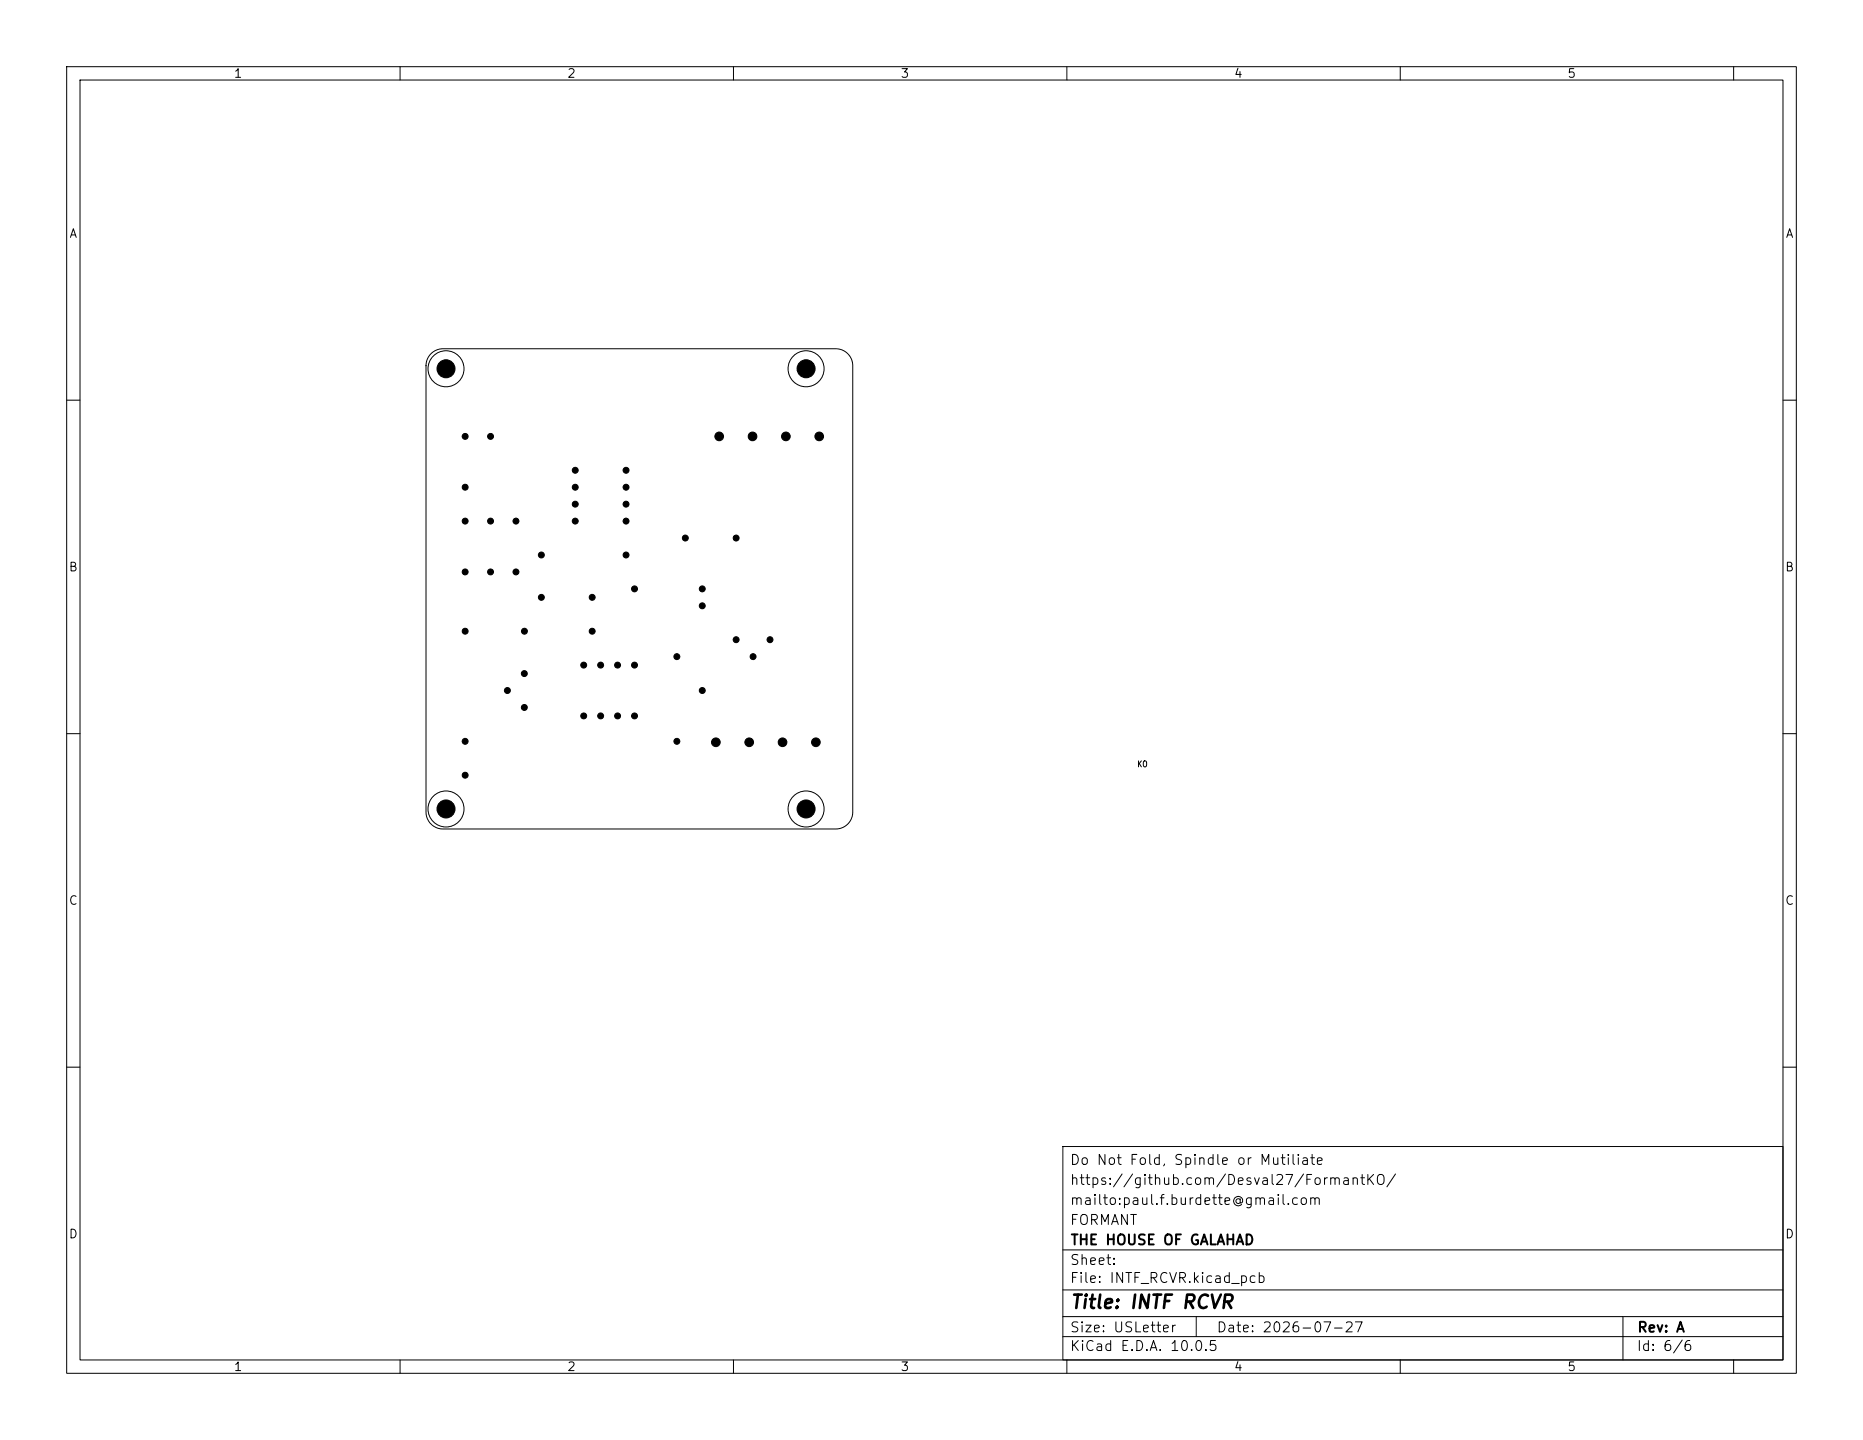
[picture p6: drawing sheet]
<svg xmlns="http://www.w3.org/2000/svg" width="279mm" height="216mm" viewBox="0 0 279 216" stroke-linecap="round" stroke-linejoin="round" font-family="sans-serif">
<defs><g id="words">
<text font-size="2" x="160.4" y="196.7">Title: INTF RCVR</text>
<g font-size="1.5">
<text x="160.3" y="178">https://github.com/Desval27/FormantKO/</text>
<text x="160.3" y="175">Do Not Fold, Spindle or Mutiliate</text>
<text x="160.3" y="184">FORMANT</text>
<text x="160.3" y="181">mailto:paul.f.burdette@gmail.com</text>
<text x="160.3" y="190">Sheet:</text>
<text x="160.4" y="187">THE HOUSE OF GALAHAD</text>
<text x="160.3" y="192.7">File: INTF_RCVR.kicad_pcb</text>
<text x="160.3" y="202.9">KiCad E.D.A. 10.0.5</text>
<text x="160.3" y="200.1">Size: USLetter</text>
<text x="182.3" y="200.1">Date: 2026-07-27</text>
<text x="245.3" y="202.9">Id: 6/6</text>
<text x="245.4" y="200.1">Rev: A</text>
</g>
<g font-size="1.3">
<text x="35" y="12">1</text>
<text x="85" y="12">2</text>
<text x="135" y="12">3</text>
<text x="185" y="12">4</text>
<text x="235" y="12">5</text>
<text x="10.3" y="36">A</text>
<text x="267.7" y="36">A</text>
<text x="10.2" y="86">B</text>
<text x="267.6" y="86">B</text>
<text x="10.2" y="136">C</text>
<text x="267.6" y="136">C</text>
<text x="10.2" y="186">D</text>
<text x="267.6" y="186">D</text>
<text x="35" y="205.9">1</text>
<text x="85" y="205.9">2</text>
<text x="135" y="205.9">3</text>
<text x="185" y="205.9">4</text>
<text x="235" y="205.9">5</text>
</g>
<text font-size=".9" x="170.5" y="115.2">KO</text>
</g></defs>
<g fill="none" stroke="#000" stroke-width=".15">
<path d="M10 10h259.4v195.9h-259.4zM12 12h255.4v191.9h-255.4zM60 10v2M110 10v2M160 10v2M210 10v2M260 10v2M64.6 53a2.54 2.54 0 0 1 1.8-.7h59a2.54 2.54 0 0 1 2.5 2.5v67a2.54 2.54 0 0 1-2.5 2.5h-59a2.54 2.54 0 0 1-2.5-2.5v-67a2.54 2.54 0 0 1 .7-1.8zM10 60h2M267.4 60h2M10 110h2M267.4 110h2"/>
<path d="M10 160h2M159.4 171.9h108v32h-108zM267.4 160h2M159.4 197.4h108M159.4 193.4h108M159.4 187.4h108M179.4 197.4v3M243.4 197.4v6.5M60 203.9v2M110 203.9v2M159.4 200.4h108M160 203.9v2"/>
<path d="M210 203.9v2M260 203.9v2"/>
<circle cx="66.9" cy="55.3" r="2.7"/>
<circle cx="120.9" cy="55.3" r="2.7"/>
<circle cx="66.9" cy="121.3" r="2.7"/>
<circle cx="120.9" cy="121.3" r="2.7"/>
</g>
<g fill="#000" stroke="#000" stroke-width=".15">
<circle cx="66.9" cy="55.3" r="1.35"/>
<circle cx="120.9" cy="55.3" r="1.35"/>
<circle cx="69.8" cy="65.4" r=".44"/>
<circle cx="69.8" cy="78.1" r=".44"/>
<circle cx="69.8" cy="73" r=".44"/>
<circle cx="73.6" cy="65.4" r=".44"/>
<circle cx="73.6" cy="78.1" r=".44"/>
<circle cx="77.4" cy="78.1" r=".44"/>
<circle cx="86.3" cy="70.5" r=".44"/>
<circle cx="86.3" cy="73" r=".44"/>
<circle cx="86.3" cy="75.6" r=".44"/>
<circle cx="86.3" cy="78.1" r=".44"/>
<circle cx="93.9" cy="78.1" r=".44"/>
<circle cx="93.9" cy="70.5" r=".44"/>
<circle cx="93.9" cy="75.6" r=".44"/>
<circle cx="93.9" cy="73" r=".44"/>
<circle cx="107.9" cy="65.4" r=".65"/>
<circle cx="112.9" cy="65.4" r=".65"/>
<circle cx="117.9" cy="65.4" r=".65"/>
<circle cx="122.9" cy="65.4" r=".65"/>
<circle cx="69.8" cy="85.7" r=".44"/>
<circle cx="69.8" cy="94.6" r=".44"/>
<circle cx="73.6" cy="85.7" r=".44"/>
<circle cx="77.4" cy="85.7" r=".44"/>
<circle cx="78.7" cy="94.6" r=".44"/>
<circle cx="81.2" cy="89.6" r=".44"/>
<circle cx="81.2" cy="83.2" r=".44"/>
<circle cx="87.5" cy="99.7" r=".44"/>
<circle cx="88.8" cy="89.6" r=".44"/>
<circle cx="88.8" cy="94.6" r=".44"/>
<circle cx="90.1" cy="99.7" r=".44"/>
<circle cx="92.6" cy="99.7" r=".44"/>
<circle cx="93.9" cy="83.2" r=".44"/>
<circle cx="95.2" cy="88.3" r=".44"/>
<circle cx="95.2" cy="99.7" r=".44"/>
<circle cx="101.5" cy="98.4" r=".44"/>
<circle cx="102.8" cy="80.7" r=".44"/>
<circle cx="105.3" cy="88.3" r=".44"/>
<circle cx="105.3" cy="90.8" r=".44"/>
<circle cx="110.4" cy="95.9" r=".44"/>
<circle cx="110.4" cy="80.7" r=".44"/>
<circle cx="112.9" cy="98.4" r=".44"/>
<circle cx="115.5" cy="95.9" r=".44"/>
<circle cx="69.8" cy="111.1" r=".44"/>
<circle cx="69.8" cy="116.2" r=".44"/>
<circle cx="76.1" cy="103.5" r=".44"/>
<circle cx="78.6" cy="101" r=".44"/>
<circle cx="78.6" cy="106.1" r=".44"/>
<circle cx="87.5" cy="107.3" r=".44"/>
<circle cx="90.1" cy="107.3" r=".44"/>
<circle cx="92.6" cy="107.3" r=".44"/>
<circle cx="95.2" cy="107.3" r=".44"/>
<circle cx="101.5" cy="111.1" r=".44"/>
<circle cx="105.3" cy="103.5" r=".44"/>
<circle cx="107.4" cy="111.3" r=".65"/>
<circle cx="112.4" cy="111.3" r=".65"/>
<circle cx="117.4" cy="111.3" r=".65"/>
<circle cx="122.4" cy="111.3" r=".65"/>
<circle cx="66.9" cy="121.3" r="1.35"/>
<circle cx="120.9" cy="121.3" r="1.35"/>
</g>
<use href="#words"/>
</svg>
